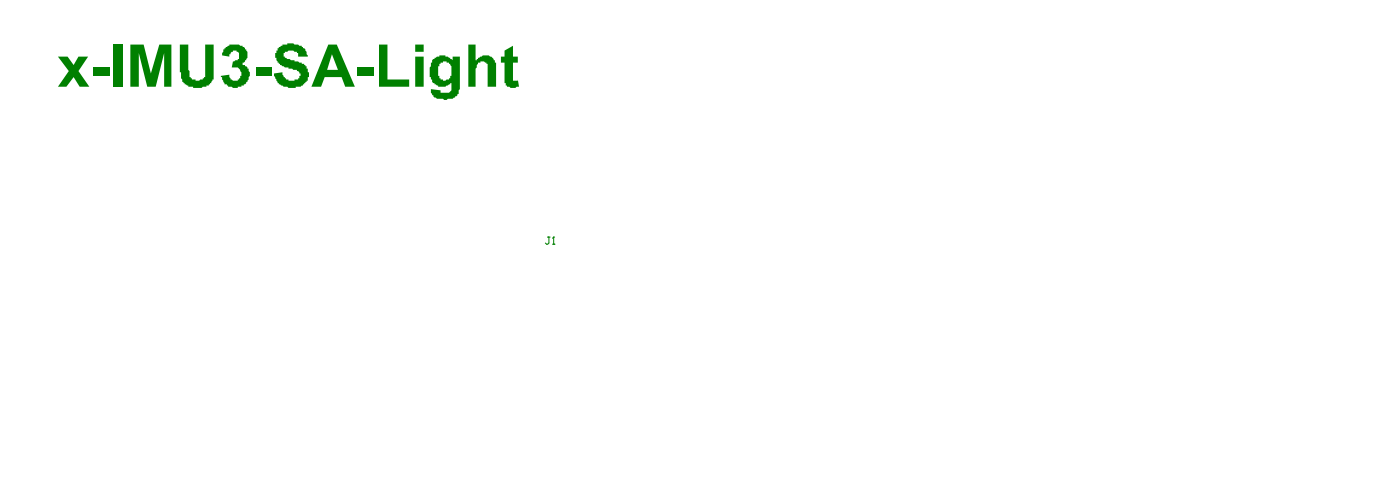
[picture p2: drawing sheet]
<svg xmlns="http://www.w3.org/2000/svg" width="98mm" height="34mm" viewBox="0 0 98 34" stroke-linecap="round" stroke-linejoin="round" font-family="sans-serif">
<g fill="#008000">
<path d="M4.1 4h.6l.5 .6 .3-.6h.7l-.7 1 .8 1.1h-.7l-.4-.7-.5 .7h-.6l.7-1.1z"/>
<path d="M6.5 4.7h1.2v.6h-1.2z"/>
<path d="M7.9 3.1h.7v3h-.7z"/>
<path d="M9.1 3.1h1l.5 2 .6-2h.8v3h-.5v-2.4l-.6 2.4h-.6l-.6-2.4v2.4h-.6z"/>
<path d="M12.6 3.1h.6v1.8l.1 .1a.38 .38 0 0 0 .1 .5v.1h.3h.3a.32 .32 0 0 0 .4-.5v-2h.6v1.6a1.35 1.35 0 0 1-.3 1.2l-.3 .2a1.63 1.63 0 0 1-1.3-.1l-.2-.3a.63 .63 0 0 1-.2-.6h-.1z"/>
<path d="M15.6 3.5h.1a.86 .86 0 0 1 1.2-.3l.1 .1a.61 .61 0 0 1 .3 .5 .61 .61 0 0 1-.3 .6l-.1 .1 .1 .1a.42 .42 0 0 1 .4 .4l.1 .1-.1 .5a1.21 1.21 0 0 1-1 .6l-.4-.1-.1-.2h-.2l-.1-.5h-.1v-.1l.6-.1a.38 .38 0 0 0 .3 .4 .38 .38 0 0 0 .4-.3h.1a.51 .51 0 0 0-.7-.6l.1-.4 .3-.1a.34 .34 0 0 0 0-.6l-.1-.1a.42 .42 0 0 0-.4 .5l-.5-.1z"/>
<path d="M17.9 4.7h1.1v.6h-1.1z"/>
<path d="M19.4 3.4a1.82 1.82 0 0 1 1.1-.4l.6 .2v.1a.45 .45 0 0 1 .4 .5l.1 .2h-.7v-.2a.64 .64 0 0 0-1 0 .32 .32 0 0 0 .4 .3l.1 .1h.2v.1l.5 .1v.1a.3 .3 0 0 1 .4 .3h.1v.3v.3v.2l-.2 .2a1.85 1.85 0 0 1-1.2 .4l-.8-.4-.2-.7h.6l.1 .3 .1 .2h.2h.7l.1-.3h.1a.43 .43 0 0 0-.6-.4l-.6-.3a.78 .78 0 0 1-.5-1.1z"/>
<path d="M25 4.7h1.2v.6h-1.2z"/>
<path d="M26.6 3.1h.5v2.5h1.6v.5h-2.1z"/>
<path d="M32.8 3.1h.5v1.1h.1a.68 .68 0 0 1 1.2 0l.2 .2v1.7h-.6v-1.2a.45 .45 0 0 0-.3-.6h-.1a.42 .42 0 0 0-.4 .4l-.1 .1v1.3h-.5z"/>
<path d="M35.3 3.5l.6-.3v.8h.4v.4h-.4v1a.19 .19 0 0 0 .1 .2 .19 .19 0 0 0 .3 0l.1 .5h-.1a.59 .59 0 0 1-.6 0 .59 .59 0 0 1-.4-.5v-1.2h-.2v-.4h.2z"/>
<path d="M23.3 3.8l-.4 1.1h.8zM23 3.1h.6l1.3 3h-.7l-.3-.7h-1.2l-.2 .7h-.7z"/>
<path d="M29.1 3.1h.6v.5h-.6zM29.1 4h.6v2.1h-.6z"/>
<path d="M30.8 4.5a1.23 1.23 0 0 0 .1 1.1 .33 .33 0 0 0 .6-.1l.1-.3a.67 .67 0 0 0-.5-.9zM30.3 4.2l.3-.2h.2v-.1h.4v.1h.2l.3 .2v-.2h.5v2.2l-.1 .2a.59 .59 0 0 1-.6 .5h-.1a.98 .98 0 0 1-1.2-.4v-.3l.7 .1v.2h.1a.39 .39 0 0 0 .5 0 .39 .39 0 0 0 .1-.4v-.4a.78 .78 0 0 1-.8 .4 .78 .78 0 0 1-.6-.7h-.1v-.7z"/>
</g>
<path d="M38.4 16.6h.1M38.5 16.6v.4l-.1 .1-.2-.1M38.7 17.1h.2M38.8 16.6h.1M38.8 16.6v.5M38.8 16.6l-.1 .1" fill="none" stroke="#008000" stroke-width=".07"/>
</svg>
